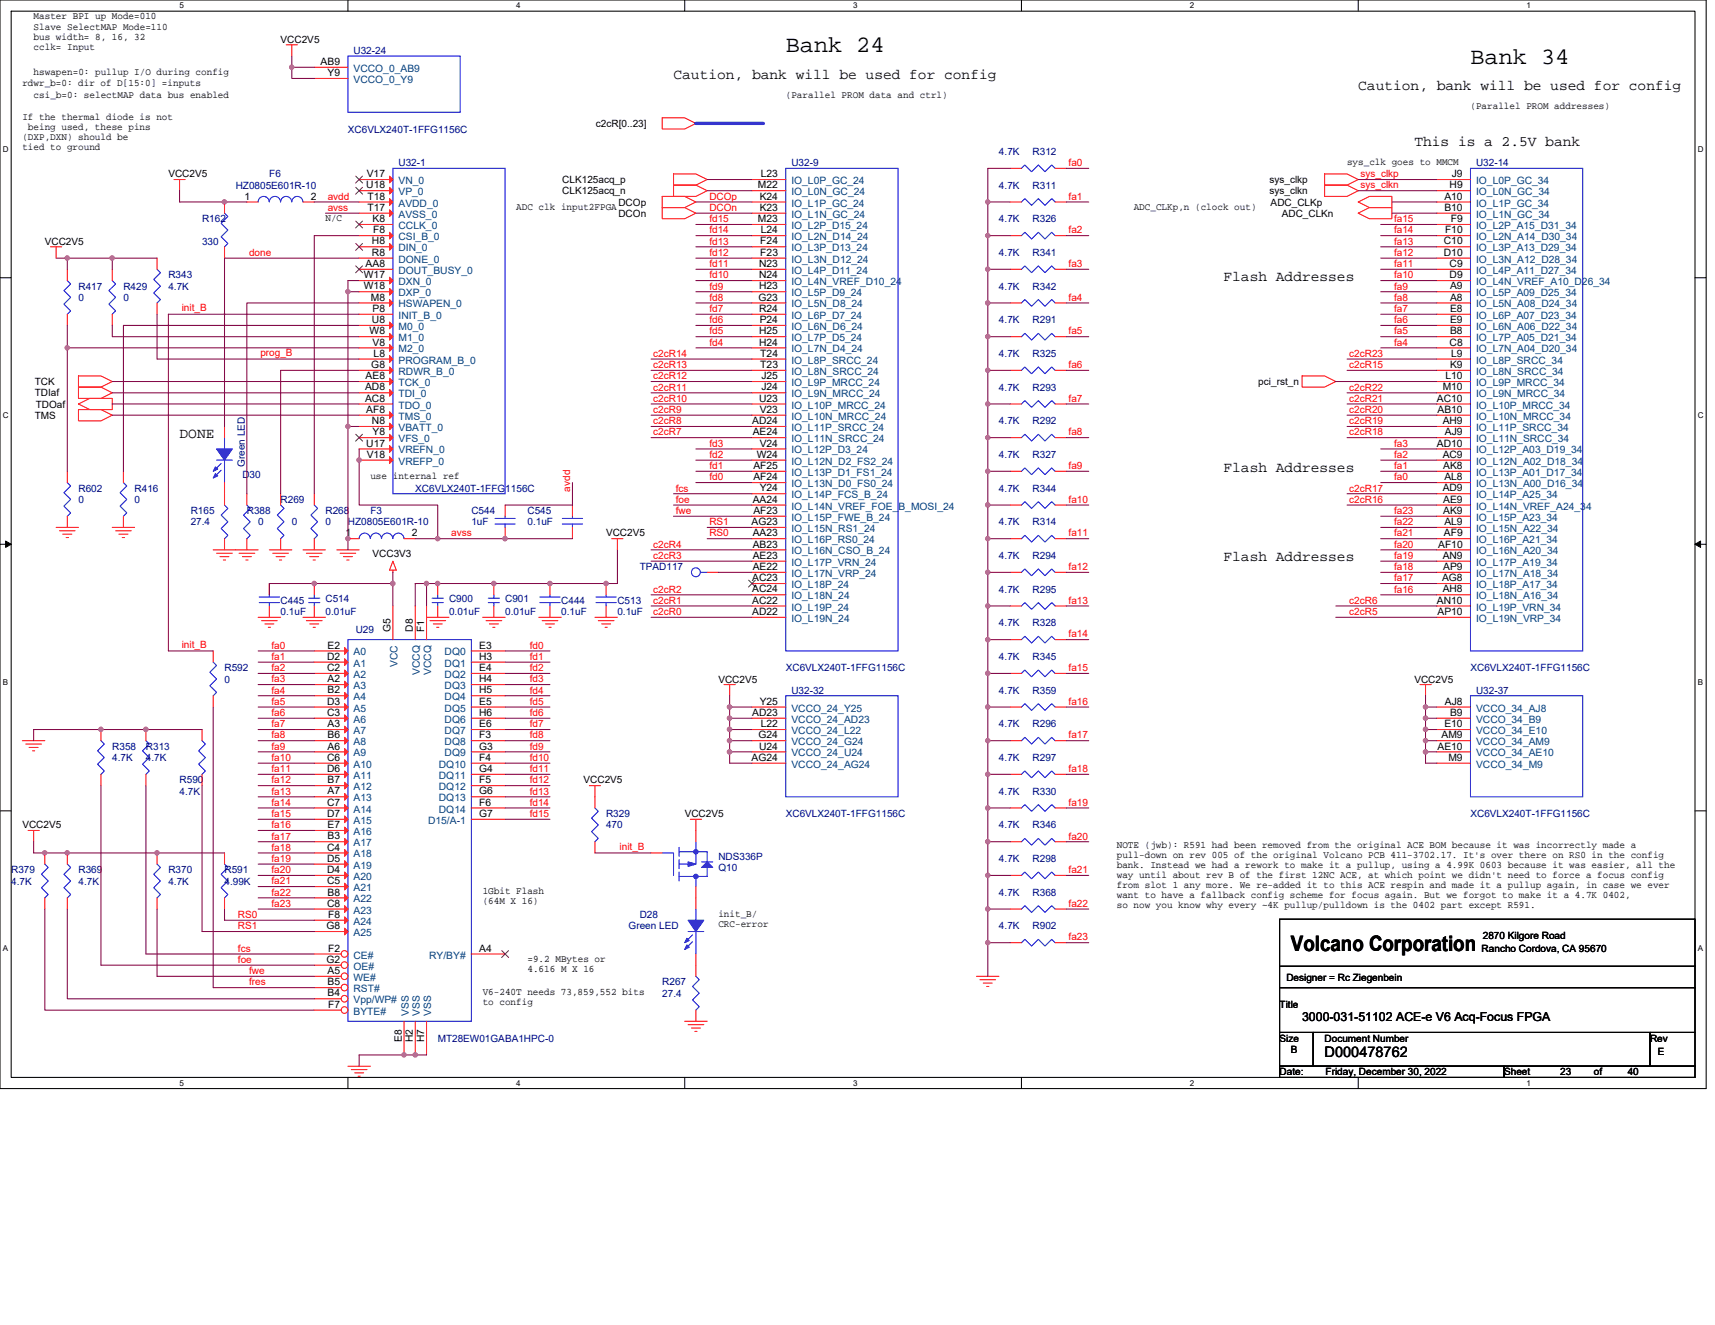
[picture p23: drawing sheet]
<svg xmlns="http://www.w3.org/2000/svg" width="279mm" height="216mm" viewBox="0 0 279 216" stroke-linecap="round" stroke-linejoin="round" font-family="sans-serif">
<defs><g id="words">
<g font-size="3.8">
<text x="128" y="8.5">Bank 24</text>
<text x="239.6" y="10.4">Bank 34</text>
</g>
<text font-size="3.5" x="210.3" y="155">Volcano Corporation</text>
<g font-size="2.4">
<text x="109.7" y="12.8">Caution, bank will be used for config</text>
<text x="221.3" y="14.6">Caution, bank will be used for config</text>
<text x="230.4" y="23.8">This is a 2.5V bank</text>
<text x="199.3" y="45.7">Flash Addresses</text>
<text x="29.3" y="71.4">DONE</text>
<text x="199.3" y="76.8">Flash Addresses</text>
<text x="199.3" y="91.5">Flash Addresses</text>
<text x="215.8" y="172.2">D000478762</text>
</g>
<text font-size="2" x="212.1" y="166.4">3000-031-51102 ACE-e V6 Acq-Focus FPGA</text>
<g font-size="1.7">
<text x="52.2" y="10.6">AB9</text>
<text x="53.4" y="12.4">Y9</text>
<text x="59.8" y="28.9">V17</text>
<text x="124" y="28.9">L23</text>
<text x="236.5" y="28.9">J9</text>
<text x="39.9" y="32.5">1</text>
<text x="50.6" y="32.5">2</text>
<text x="59.7" y="30.7">U18</text>
<text x="59.9" y="32.5">T18</text>
<text x="59.9" y="34.4">T17</text>
<text x="123.5" y="30.7">M22</text>
<text x="123.8" y="32.5">K24</text>
<text x="123.8" y="34.4">K23</text>
<text x="235.3" y="32.5">A10</text>
<text x="235.3" y="34.4">B10</text>
<text x="236.2" y="30.7">H9</text>
<text x="60.6" y="39.8">H8</text>
<text x="60.6" y="41.7">R8</text>
<text x="60.7" y="36.2">K8</text>
<text x="60.8" y="38">F8</text>
<text x="123.5" y="36.2">M23</text>
<text x="123.9" y="39.8">F24</text>
<text x="123.9" y="41.7">F23</text>
<text x="124" y="38">L24</text>
<text x="235.2" y="39.8">C10</text>
<text x="235.2" y="41.7">D10</text>
<text x="235.4" y="38">F10</text>
<text x="236.3" y="36.2">F9</text>
<text x="59.3" y="45.3">W17</text>
<text x="59.3" y="47.2">W18</text>
<text x="59.6" y="43.5">AA8</text>
<text x="123.7" y="43.5">N23</text>
<text x="123.7" y="45.3">N24</text>
<text x="123.7" y="47.2">H23</text>
<text x="236.2" y="43.5">C9</text>
<text x="236.2" y="45.3">D9</text>
<text x="236.2" y="47.2">A9</text>
<text x="60.4" y="49">M8</text>
<text x="60.6" y="52.6">U8</text>
<text x="60.7" y="50.8">P8</text>
<text x="123.6" y="49">G23</text>
<text x="123.7" y="50.8">R24</text>
<text x="123.8" y="52.6">P24</text>
<text x="236.2" y="49">A8</text>
<text x="236.2" y="50.8">E8</text>
<text x="236.2" y="52.6">E9</text>
<text x="60.2" y="54.5">W8</text>
<text x="60.5" y="60">G8</text>
<text x="60.7" y="56.3">V8</text>
<text x="60.9" y="58.1">L8</text>
<text x="123.7" y="54.5">H25</text>
<text x="123.7" y="56.3">H24</text>
<text x="123.9" y="58.1">T24</text>
<text x="123.9" y="60">T23</text>
<text x="236.2" y="56.3">C8</text>
<text x="236.2" y="54.5">B8</text>
<text x="236.2" y="60">K9</text>
<text x="236.4" y="58.1">L9</text>
<text x="59.5" y="63.6">AD8</text>
<text x="59.5" y="65.4">AC8</text>
<text x="59.6" y="61.8">AE8</text>
<text x="123.7" y="65.4">U23</text>
<text x="124" y="61.8">J25</text>
<text x="124" y="63.6">J24</text>
<text x="234.1" y="65.4">AC10</text>
<text x="235" y="63.6">M10</text>
<text x="235.5" y="61.8">L10</text>
<text x="59.7" y="67.3">AF8</text>
<text x="60.6" y="69.1">N8</text>
<text x="60.7" y="70.9">Y8</text>
<text x="122.6" y="69.1">AD24</text>
<text x="122.6" y="70.9">AE24</text>
<text x="123.8" y="67.3">V23</text>
<text x="234.2" y="67.3">AB10</text>
<text x="235" y="69.1">AH9</text>
<text x="235.4" y="70.9">AJ9</text>
<text x="59.7" y="72.8">U17</text>
<text x="59.8" y="74.6">V18</text>
<text x="122.7" y="76.4">AF25</text>
<text x="123.3" y="74.6">W24</text>
<text x="123.8" y="72.8">V24</text>
<text x="234.1" y="72.8">AD10</text>
<text x="235" y="74.6">AC9</text>
<text x="235.1" y="76.4">AK8</text>
<text x="122.6" y="81.9">AA24</text>
<text x="122.7" y="78.3">AF24</text>
<text x="122.7" y="83.7">AF23</text>
<text x="123.8" y="80.1">Y24</text>
<text x="235" y="80.1">AD9</text>
<text x="235.1" y="81.9">AE9</text>
<text x="235.1" y="83.7">AK9</text>
<text x="235.3" y="78.3">AL8</text>
<text x="56.3" y="87.4">1</text>
<text x="67.1" y="87.4">2</text>
<text x="122.4" y="85.6">AG23</text>
<text x="122.6" y="87.4">AA23</text>
<text x="122.6" y="89.2">AB23</text>
<text x="234.3" y="89.2">AF10</text>
<text x="235.2" y="87.4">AF9</text>
<text x="235.3" y="85.6">AL9</text>
<text x="122.6" y="94.7">AC23</text>
<text x="122.6" y="91.1">AE23</text>
<text x="122.6" y="92.9">AE22</text>
<text x="234.9" y="94.7">AG8</text>
<text x="235" y="91.1">AN9</text>
<text x="235.1" y="92.9">AP9</text>
<text x="122.6" y="96.5">AC24</text>
<text x="122.6" y="98.4">AC22</text>
<text x="122.6" y="100.2">AD22</text>
<text x="234.1" y="98.4">AN10</text>
<text x="234.2" y="100.2">AP10</text>
<text x="235" y="96.5">AH8</text>
<text x="53.3" y="107.5">D2</text>
<text x="53.4" y="105.7">E2</text>
<text x="63.6" y="103" transform="rotate(-90 63.6 103)">G5</text>
<text x="67.3" y="103" transform="rotate(-90 67.3 103)">D8</text>
<text x="69.1" y="103" transform="rotate(-90 69.1 103)">F1</text>
<text x="78.1" y="107.5">H3</text>
<text x="78.1" y="105.7">E3</text>
<text x="53.3" y="109.3">C2</text>
<text x="53.4" y="111.2">A2</text>
<text x="53.4" y="113">B2</text>
<text x="78.1" y="109.3">E4</text>
<text x="78.1" y="111.2">H4</text>
<text x="78.1" y="113">H5</text>
<text x="53.3" y="114.8">D3</text>
<text x="53.3" y="116.6">C3</text>
<text x="53.4" y="118.5">A3</text>
<text x="78.1" y="116.6">H6</text>
<text x="78.1" y="118.5">E6</text>
<text x="78.1" y="114.8">E5</text>
<text x="122.6" y="116.6">AD23</text>
<text x="123.8" y="114.8">Y25</text>
<text x="124" y="118.5">L22</text>
<text x="235.3" y="118.5">E10</text>
<text x="235.4" y="114.8">AJ8</text>
<text x="236.2" y="116.6">B9</text>
<text x="53.3" y="124">C6</text>
<text x="53.3" y="125.8">D6</text>
<text x="53.4" y="120.3">B6</text>
<text x="53.4" y="122.1">A6</text>
<text x="78.1" y="120.3">F3</text>
<text x="78.1" y="122.1">G3</text>
<text x="78.1" y="124">F4</text>
<text x="78.1" y="125.8">G4</text>
<text x="122.4" y="124">AG24</text>
<text x="123.6" y="120.3">G24</text>
<text x="123.7" y="122.1">U24</text>
<text x="234.2" y="122.1">AE10</text>
<text x="234.8" y="120.3">AM9</text>
<text x="236" y="124">M9</text>
<text x="53.3" y="131.3">C7</text>
<text x="53.4" y="127.6">B7</text>
<text x="53.4" y="129.5">A7</text>
<text x="78.1" y="127.6">F5</text>
<text x="78.1" y="129.5">G6</text>
<text x="78.1" y="131.3">F6</text>
<text x="53.3" y="133.1">D7</text>
<text x="53.4" y="134.9">E7</text>
<text x="53.4" y="136.8">B3</text>
<text x="78.1" y="133.1">G7</text>
<text x="53.3" y="138.6">C4</text>
<text x="53.3" y="140.4">D5</text>
<text x="53.3" y="142.3">D4</text>
<text x="53.3" y="144.1">C5</text>
<text x="53.3" y="147.7">C8</text>
<text x="53.4" y="145.9">B8</text>
<text x="53.5" y="149.6">F8</text>
<text x="53.2" y="151.4">G8</text>
<text x="53.5" y="155.1">F2</text>
<text x="78.1" y="155.1">A4</text>
<text x="53.2" y="156.9">G2</text>
<text x="53.4" y="158.7">A5</text>
<text x="53.4" y="160.5">B5</text>
<text x="53.4" y="162.4">B4</text>
<text x="53.5" y="164.2">F7</text>
<text x="65.4" y="169.7" transform="rotate(-90 65.4 169.7)">E8</text>
<text x="67.3" y="169.8" transform="rotate(-90 67.3 169.8)">H2</text>
<text x="69.1" y="169.8" transform="rotate(-90 69.1 169.8)">H7</text>
</g>
<g font-size="1.7" fill="#004080">
<text x="57.6" y="11.7">VCCO_0_AB9</text>
<text x="57.6" y="13.5">VCCO_0_Y9</text>
<text x="64.9" y="30">VN_0</text>
<text x="128.9" y="30">IO_L0P_GC_24</text>
<text x="240.5" y="30">IO_L0P_GC_34</text>
<text x="64.9" y="31.8">VP_0</text>
<text x="64.9" y="33.7">AVDD_0</text>
<text x="64.9" y="35.5">AVSS_0</text>
<text x="128.9" y="31.8">IO_L0N_GC_24</text>
<text x="128.9" y="33.7">IO_L1P_GC_24</text>
<text x="128.9" y="35.5">IO_L1N_GC_24</text>
<text x="240.5" y="31.8">IO_L0N_GC_34</text>
<text x="240.5" y="33.7">IO_L1P_GC_34</text>
<text x="240.5" y="35.5">IO_L1N_GC_34</text>
<text x="64.9" y="37.3">CCLK_0</text>
<text x="64.9" y="39.1">CSI_B_0</text>
<text x="64.9" y="41">DIN_0</text>
<text x="128.9" y="37.3">IO_L2P_D15_24</text>
<text x="128.9" y="39.1">IO_L2N_D14_24</text>
<text x="128.9" y="41">IO_L3P_D13_24</text>
<text x="240.5" y="37.3">IO_L2P_A15_D31_34</text>
<text x="240.5" y="39.1">IO_L2N_A14_D30_34</text>
<text x="240.5" y="41">IO_L3P_A13_D29_34</text>
<text x="64.9" y="42.8">DONE_0</text>
<text x="64.9" y="44.6">DOUT_BUSY_0</text>
<text x="64.9" y="46.5">DXN_0</text>
<text x="128.9" y="42.8">IO_L3N_D12_24</text>
<text x="128.9" y="44.6">IO_L4P_D11_24</text>
<text x="128.9" y="46.5">IO_L4N_VREF_D10_24</text>
<text x="240.5" y="42.8">IO_L3N_A12_D28_34</text>
<text x="240.5" y="44.6">IO_L4P_A11_D27_34</text>
<text x="240.5" y="46.5">IO_L4N_VREF_A10_D26_34</text>
<text x="64.9" y="48.3">DXP_0</text>
<text x="64.9" y="50.1">HSWAPEN_0</text>
<text x="64.9" y="51.9">INIT_B_0</text>
<text x="64.9" y="53.8">M0_0</text>
<text x="128.9" y="48.3">IO_L5P_D9_24</text>
<text x="128.9" y="50.1">IO_L5N_D8_24</text>
<text x="128.9" y="51.9">IO_L6P_D7_24</text>
<text x="128.9" y="53.8">IO_L6N_D6_24</text>
<text x="240.5" y="48.3">IO_L5P_A09_D25_34</text>
<text x="240.5" y="50.1">IO_L5N_A08_D24_34</text>
<text x="240.5" y="51.9">IO_L6P_A07_D23_34</text>
<text x="240.5" y="53.8">IO_L6N_A06_D22_34</text>
<text x="64.9" y="55.6">M1_0</text>
<text x="64.9" y="57.4">M2_0</text>
<text x="64.9" y="59.2">PROGRAM_B_0</text>
<text x="128.9" y="55.6">IO_L7P_D5_24</text>
<text x="128.9" y="57.4">IO_L7N_D4_24</text>
<text x="128.9" y="59.2">IO_L8P_SRCC_24</text>
<text x="240.5" y="55.6">IO_L7P_A05_D21_34</text>
<text x="240.5" y="57.4">IO_L7N_A04_D20_34</text>
<text x="240.5" y="59.2">IO_L8P_SRCC_34</text>
<text x="64.9" y="61.1">RDWR_B_0</text>
<text x="64.9" y="62.9">TCK_0</text>
<text x="64.9" y="64.7">TDI_0</text>
<text x="128.9" y="61.1">IO_L8N_SRCC_24</text>
<text x="128.9" y="62.9">IO_L9P_MRCC_24</text>
<text x="128.9" y="64.7">IO_L9N_MRCC_24</text>
<text x="240.5" y="61.1">IO_L8N_SRCC_34</text>
<text x="240.5" y="62.9">IO_L9P_MRCC_34</text>
<text x="240.5" y="64.7">IO_L9N_MRCC_34</text>
<text x="64.9" y="66.6">TDO_0</text>
<text x="64.9" y="68.4">TMS_0</text>
<text x="64.9" y="70.2">VBATT_0</text>
<text x="128.9" y="66.6">IO_L10P_MRCC_24</text>
<text x="128.9" y="68.4">IO_L10N_MRCC_24</text>
<text x="128.9" y="70.2">IO_L11P_SRCC_24</text>
<text x="240.5" y="66.6">IO_L10P_MRCC_34</text>
<text x="240.5" y="68.4">IO_L10N_MRCC_34</text>
<text x="240.5" y="70.2">IO_L11P_SRCC_34</text>
<text x="64.9" y="72.1">VFS_0</text>
<text x="64.9" y="73.9">VREFN_0</text>
<text x="64.9" y="75.7">VREFP_0</text>
<text x="128.9" y="72.1">IO_L11N_SRCC_24</text>
<text x="128.9" y="73.9">IO_L12P_D3_24</text>
<text x="128.9" y="75.7">IO_L12N_D2_FS2_24</text>
<text x="128.9" y="77.5">IO_L13P_D1_FS1_24</text>
<text x="240.5" y="72.1">IO_L11N_SRCC_34</text>
<text x="240.5" y="73.9">IO_L12P_A03_D19_34</text>
<text x="240.5" y="75.7">IO_L12N_A02_D18_34</text>
<text x="240.5" y="77.5">IO_L13P_A01_D17_34</text>
<text x="128.9" y="79.4">IO_L13N_D0_FS0_24</text>
<text x="128.9" y="81.2">IO_L14P_FCS_B_24</text>
<text x="128.9" y="83">IO_L14N_VREF_FOE_B_MOSI_24</text>
<text x="240.5" y="79.4">IO_L13N_A00_D16_34</text>
<text x="240.5" y="81.2">IO_L14P_A25_34</text>
<text x="240.5" y="83">IO_L14N_VREF_A24_34</text>
<text x="128.9" y="84.9">IO_L15P_FWE_B_24</text>
<text x="128.9" y="86.7">IO_L15N_RS1_24</text>
<text x="128.9" y="88.5">IO_L16P_RS0_24</text>
<text x="240.5" y="84.9">IO_L15P_A23_34</text>
<text x="240.5" y="86.7">IO_L15N_A22_34</text>
<text x="240.5" y="88.5">IO_L16P_A21_34</text>
<text x="128.9" y="90.3">IO_L16N_CSO_B_24</text>
<text x="128.9" y="92.2">IO_L17P_VRN_24</text>
<text x="128.9" y="94">IO_L17N_VRP_24</text>
<text x="128.9" y="95.8">IO_L18P_24</text>
<text x="240.5" y="90.3">IO_L16N_A20_34</text>
<text x="240.5" y="92.2">IO_L17P_A19_34</text>
<text x="240.5" y="94">IO_L17N_A18_34</text>
<text x="240.5" y="95.8">IO_L18P_A17_34</text>
<text x="128.9" y="97.7">IO_L18N_24</text>
<text x="128.9" y="99.5">IO_L19P_24</text>
<text x="128.9" y="101.3">IO_L19N_24</text>
<text x="240.5" y="97.7">IO_L18N_A16_34</text>
<text x="240.5" y="99.5">IO_L19P_VRN_34</text>
<text x="240.5" y="101.3">IO_L19N_VRP_34</text>
<text x="57.6" y="106.8">A0</text>
<text x="72.4" y="106.8">DQ0</text>
<text x="57.6" y="108.6">A1</text>
<text x="57.6" y="110.5">A2</text>
<text x="57.6" y="112.3">A3</text>
<text x="64.8" y="108.7" transform="rotate(-90 64.8 108.7)">VCC</text>
<text x="68.4" y="110" transform="rotate(-90 68.4 110)">VCCQ</text>
<text x="70.3" y="110" transform="rotate(-90 70.3 110)">VCCQ</text>
<text x="72.4" y="108.6">DQ1</text>
<text x="72.4" y="110.5">DQ2</text>
<text x="72.4" y="112.3">DQ3</text>
<text x="57.6" y="114.1">A4</text>
<text x="57.6" y="116">A5</text>
<text x="57.6" y="117.8">A6</text>
<text x="57.6" y="119.6">A7</text>
<text x="72.4" y="114.1">DQ4</text>
<text x="72.4" y="117.8">DQ6</text>
<text x="72.4" y="119.6">DQ7</text>
<text x="72.4" y="116">DQ5</text>
<text x="128.9" y="116">VCCO_24_Y25</text>
<text x="128.9" y="117.8">VCCO_24_AD23</text>
<text x="128.9" y="119.6">VCCO_24_L22</text>
<text x="240.5" y="116">VCCO_34_AJ8</text>
<text x="240.5" y="117.8">VCCO_34_B9</text>
<text x="240.5" y="119.6">VCCO_34_E10</text>
<text x="57.6" y="121.4">A8</text>
<text x="57.6" y="123.3">A9</text>
<text x="57.6" y="125.1">A10</text>
<text x="71.5" y="125.1">DQ10</text>
<text x="72.4" y="121.4">DQ8</text>
<text x="72.4" y="123.3">DQ9</text>
<text x="128.9" y="121.4">VCCO_24_G24</text>
<text x="128.9" y="123.3">VCCO_24_U24</text>
<text x="128.9" y="125.1">VCCO_24_AG24</text>
<text x="240.5" y="121.4">VCCO_34_AM9</text>
<text x="240.5" y="123.3">VCCO_34_AE10</text>
<text x="240.5" y="125.1">VCCO_34_M9</text>
<text x="57.6" y="126.9">A11</text>
<text x="57.6" y="128.8">A12</text>
<text x="57.6" y="130.6">A13</text>
<text x="71.5" y="126.9">DQ11</text>
<text x="71.5" y="128.8">DQ12</text>
<text x="71.5" y="130.6">DQ13</text>
<text x="57.6" y="132.4">A14</text>
<text x="57.6" y="134.2">A15</text>
<text x="57.6" y="136.1">A16</text>
<text x="57.6" y="137.9">A17</text>
<text x="69.7" y="134.2">D15/A-1</text>
<text x="71.5" y="132.4">DQ14</text>
<text x="57.6" y="139.7">A18</text>
<text x="57.6" y="141.5">A19</text>
<text x="57.6" y="143.4">A20</text>
<text x="57.6" y="145.2">A21</text>
<text x="57.6" y="147">A22</text>
<text x="57.6" y="148.9">A23</text>
<text x="57.6" y="150.7">A24</text>
<text x="57.6" y="152.5">A25</text>
<text x="57.6" y="156.2">CE#</text>
<text x="57.6" y="158">OE#</text>
<text x="57.6" y="159.8">WE#</text>
<text x="57.6" y="161.7">RST#</text>
<text x="69.9" y="156.2">RY/BY#</text>
<text x="57.6" y="163.5">Vpp/WP#</text>
<text x="57.6" y="165.3">BYTE#</text>
<text x="66.6" y="165.5" transform="rotate(-90 66.6 165.5)">VSS</text>
<text x="68.4" y="165.5" transform="rotate(-90 68.4 165.5)">VSS</text>
<text x="70.3" y="165.5" transform="rotate(-90 70.3 165.5)">VSS</text>
</g>
<g font-size="1.6">
<text x="5.5" y="3.1">Master BPI up Mode=010</text>
<text x="5.5" y="4.9">Slave SelectMAP Mode=110</text>
<text x="5.5" y="6.5">bus width= 8, 16, 32</text>
<text x="5.5" y="8.2">cclk= Input</text>
<text x="45.7" y="7">VCC2V5</text>
<text x="3.6" y="14.1">rdwr_b=0: dir of D[15:0] =inputs</text>
<text x="5.5" y="12.2">hswapen=0: pullup I/O during config</text>
<text x="5.5" y="15.9">csi_b=0: selectMAP data bus enabled</text>
<text x="128" y="15.9">(Parallel PROM data and ctrl)</text>
<text x="239.6" y="17.7">(Parallel PROM addresses)</text>
<text x="3.6" y="19.6">If the thermal diode is not</text>
<text x="3.6" y="22.8">(DXP,DXN) should be</text>
<text x="4.6" y="21.2">being used, these pins</text>
<text x="97.1" y="20.7">c2cR[0..23]</text>
<text x="3.6" y="24.4">tied to ground</text>
<text x="27.4" y="28.9">VCC2V5</text>
<text x="91.6" y="29.8">CLK125acq_p</text>
<text x="206.8" y="29.8">sys_clkp</text>
<text x="219.5" y="26.9">sys_clk goes to MMCM</text>
<text x="84.1" y="34.2">ADC clk input2FPGA</text>
<text x="91.6" y="31.6">CLK125acq_n</text>
<text x="100.8" y="33.5">DCOp</text>
<text x="100.8" y="35.3">DCOn</text>
<text x="184.7" y="34.2">ADC_CLKp,n (clock out)</text>
<text x="206.8" y="31.6">sys_clkn</text>
<text x="207" y="33.5">ADC_CLKp</text>
<text x="208.8" y="35.3">ADC_CLKn</text>
<text x="7.3" y="39.9">VCC2V5</text>
<text x="53" y="36">N/C</text>
<text x="5.7" y="62.7">TCK</text>
<text x="5.7" y="64.6">TDIaf</text>
<text x="205" y="62.7">pci_rst_n</text>
<text x="5.7" y="68.2">TMS</text>
<text x="5.8" y="66.4">TDOaf</text>
<text x="60.3" y="78.1">use internal ref</text>
<text x="98.7" y="87.4">VCC2V5</text>
<text x="60.7" y="90.7">VCC3V3</text>
<text x="117" y="111.2">VCC2V5</text>
<text x="230.4" y="111.2">VCC2V5</text>
<text x="95.1" y="127.7">VCC2V5</text>
<text x="3.6" y="135">VCC2V5</text>
<text x="111.5" y="133.1">VCC2V5</text>
<text x="181.9" y="138.2">NOTE (jwb): R591 had been removed from the original ACE BOM because it was incorrectly made a</text>
<text x="181.9" y="139.9">pull-down on rev 005 of the original Volcano PCB 411-3702.17. It's over there on RS0 in the config</text>
<text x="181.9" y="141.5">bank. Instead we had a rework to make it a pullup, using a 4.99K 0603 because it was easier, all the</text>
<text x="181.9" y="143.1">way until about rev B of the first 12NC ACE, at which point we didn't need to force a focus config</text>
<text x="78.6" y="145.7">1Gbit Flash</text>
<text x="78.6" y="147.4">(64M X 16)</text>
<text x="117" y="149.4">init_B/</text>
<text x="181.9" y="144.8">from slot 1 any more. We re-added it to this ACE respin and made it a pullup again, in case we ever</text>
<text x="181.9" y="146.4">want to have a fallback config scheme for focus again. But we forgot to make it a 4.7K 0402,</text>
<text x="181.9" y="148">so now you know why every ~4K pullup/pulldown is the 0402 part except R591.</text>
<text x="117" y="151">CRC-error</text>
<text x="241.4" y="155.1">Rancho Cordova, CA 95670</text>
<text x="241.6" y="153.1">2870 Kilgore Road</text>
<text x="85.9" y="156.7">=9.2 MBytes or</text>
<text x="85.9" y="158.3">4.616 M X 16</text>
<text x="209.6" y="159.9">Designer = Rc Ziegenbein</text>
<text x="78.6" y="162.2">V6-240T needs 73,859,552 bits</text>
<text x="78.6" y="163.8">to config</text>
<text x="208.5" y="164.2">Title</text>
<text x="208.5" y="169.7">Size</text>
<text x="210.3" y="171.6">B</text>
<text x="215.8" y="169.7">Document Number</text>
<text x="268.8" y="169.7">Rev</text>
<text x="270.1" y="171.9">E</text>
<text x="208.5" y="175.2">Date:</text>
<text x="216" y="175.2">Friday, December 30, 2022</text>
<text x="245" y="175.2">Sheet</text>
<text x="254.2" y="175.2">23</text>
<text x="259.7" y="175.2">of</text>
<text x="265.2" y="175.2">40</text>
</g>
<g font-size="1.6" fill="#000080">
<text x="57.6" y="8.8">U32-24</text>
<text x="56.7" y="21.6">XC6VLX240T-1FFG1156C</text>
<text x="43.9" y="28.9">F6</text>
<text x="64.9" y="27.1">U32-1</text>
<text x="128.9" y="27.1">U32-9</text>
<text x="162.8" y="25.3">4.7K</text>
<text x="168.2" y="25.3">R312</text>
<text x="240.5" y="27.1">U32-14</text>
<text x="38.4" y="30.7">HZ0805E601R-10</text>
<text x="162.8" y="30.7">4.7K</text>
<text x="168.2" y="30.7">R311</text>
<text x="32.9" y="36.2">R162</text>
<text x="32.9" y="39.9">330</text>
<text x="162.8" y="36.2">4.7K</text>
<text x="162.8" y="41.7">4.7K</text>
<text x="168.2" y="36.2">R326</text>
<text x="168.2" y="41.7">R341</text>
<text x="12.8" y="47.2">R417</text>
<text x="20.1" y="47.2">R429</text>
<text x="27.4" y="45.4">R343</text>
<text x="27.4" y="47.2">4.7K</text>
<text x="162.8" y="47.2">4.7K</text>
<text x="168.2" y="47.2">R342</text>
<text x="12.8" y="49">0</text>
<text x="20.1" y="49">0</text>
<text x="162.8" y="52.7">4.7K</text>
<text x="168.2" y="52.7">R291</text>
<text x="162.8" y="58.2">4.7K</text>
<text x="168.2" y="58.2">R325</text>
<text x="162.8" y="63.6">4.7K</text>
<text x="168.2" y="63.6">R293</text>
<text x="162.8" y="69.1">4.7K</text>
<text x="168.2" y="69.1">R292</text>
<text x="39.5" y="77.9">D30</text>
<text x="39.9" y="76.1" transform="rotate(-90 39.9 76.1)">Green LED</text>
<text x="162.8" y="74.6">4.7K</text>
<text x="168.2" y="74.6">R327</text>
<text x="12.8" y="80.1">R602</text>
<text x="12.8" y="81.9">0</text>
<text x="21.9" y="80.1">R416</text>
<text x="21.9" y="81.9">0</text>
<text x="31.1" y="83.8">R165</text>
<text x="40.2" y="83.8">R388</text>
<text x="45.7" y="81.9">R269</text>
<text x="53" y="83.8">R268</text>
<text x="60.3" y="83.8">F3</text>
<text x="67.6" y="80.1">XC6VLX240T-1FFG1156C</text>
<text x="76.8" y="83.8">C544</text>
<text x="85.9" y="83.8">C545</text>
<text x="162.8" y="80.1">4.7K</text>
<text x="168.2" y="80.1">R344</text>
<text x="31.1" y="85.6">27.4</text>
<text x="42.1" y="85.6">0</text>
<text x="47.5" y="85.6">0</text>
<text x="53" y="85.6">0</text>
<text x="56.7" y="85.6">HZ0805E601R-10</text>
<text x="76.8" y="85.6">1uF</text>
<text x="85.9" y="85.6">0.1uF</text>
<text x="162.8" y="85.6">4.7K</text>
<text x="168.2" y="85.6">R314</text>
<text x="104.2" y="92.9">TPAD117</text>
<text x="162.8" y="91.1">4.7K</text>
<text x="168.2" y="91.1">R294</text>
<text x="45.7" y="98.4">C445</text>
<text x="45.7" y="100.2">0.1uF</text>
<text x="53" y="98">C514</text>
<text x="53" y="100.2">0.01uF</text>
<text x="73.2" y="98">C900</text>
<text x="73.2" y="100.2">0.01uF</text>
<text x="82.3" y="98">C901</text>
<text x="82.3" y="100.2">0.01uF</text>
<text x="91.4" y="98.4">C444</text>
<text x="91.4" y="100.2">0.1uF</text>
<text x="100.6" y="98.4">C513</text>
<text x="100.6" y="100.2">0.1uF</text>
<text x="162.8" y="96.6">4.7K</text>
<text x="168.2" y="96.6">R295</text>
<text x="58" y="103.1">U29</text>
<text x="162.8" y="107.5">4.7K</text>
<text x="162.8" y="102.1">4.7K</text>
<text x="168.2" y="107.5">R345</text>
<text x="168.2" y="102.1">R328</text>
<text x="36.6" y="109.4">R592</text>
<text x="36.6" y="111.2">0</text>
<text x="128" y="109.4">XC6VLX240T-1FFG1156C</text>
<text x="128.9" y="113">U32-32</text>
<text x="162.8" y="113">4.7K</text>
<text x="168.2" y="113">R359</text>
<text x="239.6" y="109.4">XC6VLX240T-1FFG1156C</text>
<text x="240.5" y="113">U32-37</text>
<text x="162.8" y="118.5">4.7K</text>
<text x="168.2" y="118.5">R296</text>
<text x="18.3" y="122.2">R358</text>
<text x="18.3" y="124">4.7K</text>
<text x="23.8" y="122.2">R313</text>
<text x="23.8" y="124">4.7K</text>
<text x="162.8" y="124">4.7K</text>
<text x="168.2" y="124">R297</text>
<text x="29.3" y="127.7">R590</text>
<text x="29.3" y="129.5">4.7K</text>
<text x="162.8" y="129.5">4.7K</text>
<text x="168.2" y="129.5">R330</text>
<text x="98.7" y="133.1">R329</text>
<text x="98.7" y="135">470</text>
<text x="128" y="133.1">XC6VLX240T-1FFG1156C</text>
<text x="162.8" y="135">4.7K</text>
<text x="168.2" y="135">R346</text>
<text x="239.6" y="133.1">XC6VLX240T-1FFG1156C</text>
<text x="1.8" y="142.3">R379</text>
<text x="12.8" y="142.3">R369</text>
<text x="27.4" y="142.3">R370</text>
<text x="36.6" y="142.3">R591</text>
<text x="117" y="141.9">Q10</text>
<text x="117" y="140.1">NDS336P</text>
<text x="162.8" y="140.5">4.7K</text>
<text x="168.2" y="140.5">R298</text>
<text x="1.8" y="144.1">4.7K</text>
<text x="12.8" y="144.1">4.7K</text>
<text x="27.4" y="144.1">4.7K</text>
<text x="36.6" y="144.1">4.99K</text>
<text x="104.2" y="149.6">D28</text>
<text x="162.8" y="145.9">4.7K</text>
<text x="168.2" y="145.9">R368</text>
<text x="102.4" y="151.4">Green LED</text>
<text x="162.8" y="151.4">4.7K</text>
<text x="168.2" y="151.4">R902</text>
<text x="107.9" y="160.6">R267</text>
<text x="107.9" y="162.4">27.4</text>
<text x="71.3" y="169.7">MT28EW01GABA1HPC-0</text>
</g>
<g font-size="1.6" fill="#f00">
<text x="174.1" y="27.1">fa0</text>
<text x="221.6" y="28.8">sys_clkp</text>
<text x="53.4" y="34.4">avss</text>
<text x="53.4" y="32.6">avdd</text>
<text x="115.6" y="32.6">DCOp</text>
<text x="115.6" y="34.4">DCOn</text>
<text x="174.1" y="32.6">fa1</text>
<text x="221.6" y="30.6">sys_clkn</text>
<text x="40.6" y="41.7">done</text>
<text x="115.6" y="36.2">fd15</text>
<text x="115.6" y="38">fd14</text>
<text x="115.6" y="39.9">fd13</text>
<text x="115.6" y="41.7">fd12</text>
<text x="174.1" y="38">fa2</text>
<text x="227.1" y="36.2">fa15</text>
<text x="227.1" y="38">fa14</text>
<text x="227.1" y="39.9">fa13</text>
<text x="227.1" y="41.7">fa12</text>
<text x="115.6" y="43.5">fd11</text>
<text x="115.6" y="45.4">fd10</text>
<text x="115.6" y="47.2">fd9</text>
<text x="174.1" y="43.5">fa3</text>
<text x="227.1" y="47.2">fa9</text>
<text x="227.1" y="43.5">fa11</text>
<text x="227.1" y="45.4">fa10</text>
<text x="29.6" y="50.7">init_B</text>
<text x="115.6" y="49">fd8</text>
<text x="115.6" y="50.8">fd7</text>
<text x="115.6" y="52.7">fd6</text>
<text x="174.1" y="49">fa4</text>
<text x="227.1" y="49">fa8</text>
<text x="227.1" y="50.8">fa7</text>
<text x="227.1" y="52.7">fa6</text>
<text x="42.4" y="58">prog_B</text>
<text x="106.4" y="58.1">c2cR14</text>
<text x="106.4" y="60">c2cR13</text>
<text x="115.6" y="54.5">fd5</text>
<text x="115.6" y="56.3">fd4</text>
<text x="174.1" y="54.5">fa5</text>
<text x="174.1" y="60">fa6</text>
<text x="219.8" y="58.1">c2cR23</text>
<text x="219.8" y="60">c2cR15</text>
<text x="227.1" y="54.5">fa5</text>
<text x="227.1" y="56.3">fa4</text>
<text x="106.4" y="61.8">c2cR12</text>
<text x="106.4" y="63.6">c2cR11</text>
<text x="106.4" y="65.5">c2cR10</text>
<text x="174.1" y="65.5">fa7</text>
<text x="219.8" y="63.6">c2cR22</text>
<text x="219.8" y="65.5">c2cR21</text>
<text x="106.4" y="67.3">c2cR9</text>
<text x="106.4" y="69.1">c2cR8</text>
<text x="106.4" y="71">c2cR7</text>
<text x="174.1" y="71">fa8</text>
<text x="219.8" y="67.3">c2cR20</text>
<text x="219.8" y="69.1">c2cR19</text>
<text x="219.8" y="71">c2cR18</text>
<text x="115.6" y="74.6">fd2</text>
<text x="115.6" y="72.8">fd3</text>
<text x="115.6" y="76.4">fd1</text>
<text x="174.1" y="76.4">fa9</text>
<text x="227.1" y="72.8">fa3</text>
<text x="227.1" y="74.6">fa2</text>
<text x="227.1" y="76.4">fa1</text>
<text x="92.9" y="80.1" transform="rotate(-90 92.9 80.1)">avdd</text>
<text x="110.1" y="81.9">foe</text>
<text x="110.1" y="83.8">fwe</text>
<text x="110.1" y="80.1">fcs</text>
<text x="115.6" y="78.3">fd0</text>
<text x="174.1" y="81.9">fa10</text>
<text x="219.8" y="80.1">c2cR17</text>
<text x="219.8" y="81.9">c2cR16</text>
<text x="227.1" y="78.3">fa0</text>
<text x="227.1" y="83.8">fa23</text>
<text x="73.5" y="87.4">avss</text>
<text x="106.4" y="89.2">c2cR4</text>
<text x="115.6" y="87.4">RS0</text>
<text x="115.6" y="85.6">RS1</text>
<text x="174.1" y="87.4">fa11</text>
<text x="227.1" y="85.6">fa22</text>
<text x="227.1" y="87.4">fa21</text>
<text x="227.1" y="89.2">fa20</text>
<text x="106.4" y="91.1">c2cR3</text>
<text x="174.1" y="92.9">fa12</text>
<text x="227.1" y="91.1">fa19</text>
<text x="227.1" y="92.9">fa18</text>
<text x="227.1" y="94.7">fa17</text>
<text x="106.4" y="96.6">c2cR2</text>
<text x="106.4" y="98.4">c2cR1</text>
<text x="106.4" y="100.2">c2cR0</text>
<text x="174.1" y="98.4">fa13</text>
<text x="219.8" y="98.4">c2cR6</text>
<text x="219.8" y="100.2">c2cR5</text>
<text x="227.1" y="96.6">fa16</text>
<text x="29.6" y="105.6">init_B</text>
<text x="44.2" y="105.7">fa0</text>
<text x="44.2" y="107.5">fa1</text>
<text x="86.3" y="105.7">fd0</text>
<text x="86.3" y="107.5">fd1</text>
<text x="174.1" y="103.9">fa14</text>
<text x="44.2" y="109.4">fa2</text>
<text x="44.2" y="111.2">fa3</text>
<text x="44.2" y="113">fa4</text>
<text x="86.3" y="109.4">fd2</text>
<text x="86.3" y="111.2">fd3</text>
<text x="86.3" y="113">fd4</text>
<text x="174.1" y="109.4">fa15</text>
<text x="44.2" y="114.9">fa5</text>
<text x="44.2" y="116.7">fa6</text>
<text x="44.2" y="118.5">fa7</text>
<text x="86.3" y="114.9">fd5</text>
<text x="86.3" y="116.7">fd6</text>
<text x="86.3" y="118.5">fd7</text>
<text x="174.1" y="114.9">fa16</text>
<text x="44.2" y="120.3">fa8</text>
<text x="44.2" y="122.2">fa9</text>
<text x="44.2" y="124">fa10</text>
<text x="44.2" y="125.8">fa11</text>
<text x="86.3" y="120.3">fd8</text>
<text x="86.3" y="122.2">fd9</text>
<text x="86.3" y="124">fd10</text>
<text x="86.3" y="125.8">fd11</text>
<text x="174.1" y="120.3">fa17</text>
<text x="174.1" y="125.8">fa18</text>
<text x="44.2" y="127.7">fa12</text>
<text x="44.2" y="129.5">fa13</text>
<text x="44.2" y="131.3">fa14</text>
<text x="86.3" y="127.7">fd12</text>
<text x="86.3" y="129.5">fd13</text>
<text x="86.3" y="131.3">fd14</text>
<text x="174.1" y="131.3">fa19</text>
<text x="44.2" y="133.1">fa15</text>
<text x="44.2" y="135">fa16</text>
<text x="44.2" y="136.8">fa17</text>
<text x="86.3" y="133.1">fd15</text>
<text x="174.1" y="136.8">fa20</text>
<text x="44.2" y="138.6">fa18</text>
<text x="44.2" y="140.4">fa19</text>
<text x="44.2" y="142.3">fa20</text>
<text x="100.9" y="138.5">init_B</text>
<text x="174.1" y="142.3">fa21</text>
<text x="38.8" y="149.6">RS0</text>
<text x="44.2" y="144.1">fa21</text>
<text x="44.2" y="145.9">fa22</text>
<text x="44.2" y="147.8">fa23</text>
<text x="174.1" y="147.8">fa22</text>
<text x="38.8" y="155.1">fcs</text>
<text x="38.8" y="151.4">RS1</text>
<text x="174.1" y="153.2">fa23</text>
<text x="38.8" y="156.9">foe</text>
<text x="40.6" y="158.7">fwe</text>
<text x="40.6" y="160.6">fres</text>
</g>
<g font-size="1.3">
<text x="29.3" y="1.4">5</text>
<text x="84.1" y="1.4">4</text>
<text x="139" y="1.4">3</text>
<text x="193.8" y="1.4">2</text>
<text x="248.7" y="1.4">1</text>
<text x=".5" y="24.7">D</text>
<text x="276.6" y="24.7">D</text>
<text x=".5" y="68.2">C</text>
<text x="276.6" y="68.2">C</text>
<text x=".5" y="111.6">B</text>
<text x="276.6" y="111.6">B</text>
<text x=".5" y="155">A</text>
<text x="276.6" y="155">A</text>
<text x="29.3" y="176.9">5</text>
<text x="84.1" y="176.9">4</text>
<text x="139" y="176.9">3</text>
<text x="193.8" y="176.9">2</text>
<text x="248.7" y="176.9">1</text>
</g>
</g></defs>
<path d="M0 0h278v177.4h-278zM1.8 1.8h274.3v173.8h-274.3z" fill="none" stroke="#000" stroke-width=".17"/>
<g fill="#fff">
<path d="M29.3 .2h.7v1.5h-.7z"/>
<path d="M29.3 175.7h.7v1.5h-.7z"/>
</g>
<path d="M56.7 0v1.8M56.7 175.6v1.8" fill="none" stroke="#000" stroke-width=".17"/>
<g fill="#fff">
<path d="M84.1 .2h.7v1.5h-.7z"/>
<path d="M84.1 175.7h.7v1.5h-.7z"/>
</g>
<path d="M111.5 0v1.8M111.5 175.6v1.8" fill="none" stroke="#000" stroke-width=".17"/>
<g fill="#fff">
<path d="M139 .2h.7v1.5h-.7z"/>
<path d="M139 175.7h.7v1.5h-.7z"/>
</g>
<path d="M166.4 0v1.8M166.4 175.6v1.8" fill="none" stroke="#000" stroke-width=".17"/>
<g fill="#fff">
<path d="M193.8 .2h.8v1.5h-.8z"/>
<path d="M193.8 175.7h.8v1.5h-.8z"/>
</g>
<path d="M221.3 0v1.8M221.3 175.6v1.8" fill="none" stroke="#000" stroke-width=".17"/>
<g fill="#fff">
<path d="M248.7 .2h.7v1.5h-.7z"/>
<path d="M248.7 175.7h.7v1.5h-.7z"/>
<path d="M.5 23.5h.9v1.5h-.9z"/>
<path d="M276.6 23.5h1v1.5h-1z"/>
<path d="M.5 67h.9v1.4h-.9z"/>
<path d="M276.6 67h1v1.4h-1z"/>
</g>
<path d="M0 45.3h1.8M276.1 45.3h1.9" fill="none" stroke="#000" stroke-width=".17"/>
<g fill="#fff">
<path d="M.5 110.4h.8v1.5h-.8z"/>
<path d="M276.6 110.4h.9v1.5h-.9z"/>
</g>
<path d="M0 88.7h1.8M276.1 88.7h1.9" fill="none" stroke="#000" stroke-width=".17"/>
<path d="M.9 88.2l.9 .5-.9 .5zM276.1 88.7l1-.5v1z" fill="#000" stroke="#000" stroke-width=".16"/>
<g fill="#fff">
<path d="M.5 153.8h.8v1.5h-.8z"/>
<path d="M276.6 153.8h.9v1.5h-.9z"/>
</g>
<path d="M0 132.1h1.8M276.1 132.1h1.9M208.5 149.8h67.6v7.7h-67.6zM208.5 157.5h67.6v3.4h-67.6zM208.5 160.9h67.6v7.3h-67.6zM208.5 168.2h5.5v5.5h-5.5zM208.5 173.7h36.5v1.9h-36.5zM214 168.2h54.8v5.5h-54.8zM245 173.7h31.1v1.9h-31.1zM268.8 168.2h7.3v5.5h-7.3z" fill="none" stroke="#000" stroke-width=".17"/>
<g fill="none" stroke="#f00" stroke-width=".17">
<path d="M46.6 7.3h1.9M47.5 7.3v1.8M107.9 19.2h3.6l1.9 .9-1.9 .9h-3.6zM28.3 29.3h1.9M29.3 29.3v1.8M36.6 32.9v1.8M107.9 32h3.6l1.9 .9-1.9 .9h-3.6zM107.9 33.8h3.6l1.9 .9-1.9 .9h-3.6zM109.7 28.3h3.7l1.8 1-1.8 .9h-3.7zM109.7 30.2h3.7l1.8 .9-1.8 .9h-3.7zM122.5 29.3h5.5M122.5 31.1h5.5"/>
<path d="M122.5 32.9h5.5M122.5 34.7h5.5M122.5 36.6h5.5M122.5 38.4h5.5M215.8 28.3h3.7l1.8 1-1.8 .9h-3.7zM215.8 30.2h3.7l1.8 .9-1.8 .9h-3.7zM221.3 32.9l1.8-.9h3.7v1.8h-3.7zM221.3 34.7l1.8-.9h3.7v1.8h-3.7zM8.2 40.2h1.9M9.1 40.2v1.9M18.3 43.9v1.8M18.3 51.2v1.8"/>
<path d="M25.6 42.1v1.8M25.6 49.4v1.8M36.6 40.2v1.9M122.5 40.2h5.5M122.5 42.1h5.5M122.5 43.9h5.5M122.5 45.7h5.5M122.5 47.5h5.5M122.5 49.4h5.5M122.5 51.2h5.5M122.5 53h5.5M122.5 54.9h5.5"/>
<path d="M122.5 56.7h5.5M122.5 58.5h5.5M164.6 54.9h1.8M171.9 54.9h1.8M11 76.8v1.8M12.8 65.8l1.8-.9h3.7v1.8h-3.7zM12.8 61.3h3.6l1.9 .9-1.9 .9h-3.6zM12.8 63.1h3.6l1.9 .9-1.9 .9h-3.6zM12.8 66.7h3.6l1.9 .9-1.9 1h-3.6zM20.1 76.8v1.8M36.6 78.6v3.7M36.6 69.5v1.8"/>
<path d="M122.5 60.3h5.5M122.5 62.2h5.5M122.5 64h5.5M122.5 65.8h5.5M122.5 67.6h5.5M122.5 69.5h5.5M122.5 71.3h5.5M122.5 73.2h5.5M122.5 75h5.5M122.5 76.8h5.5M122.5 78.6h5.5M164.6 76.8h1.8"/>
<path d="M171.9 76.8h1.8M212.1 61.3h3.7l1.8 .9-1.8 .9h-3.7zM9.1 85.9h3.7M9.7 86.5h2.5M10.2 87h1.5M10.8 87.6h.4M11 84.1v1.8M18.3 85.9h3.6M18.8 86.5h2.6M19.4 87h1.4M19.9 87.6h.4M20.1 84.1v1.8"/>
<path d="M34.7 89.6h7.4M35.3 90.1h2.5M35.8 90.7h1.5M36.4 91.2h.3M36.6 87.8v1.8M38.9 90.1h2.6M39.5 90.7h1.5M40 91.2h.4M43.9 89.6h3.6M44.4 90.1h2.6M45 90.7h1.4M45.5 91.2h.4"/>
<path d="M45.7 80.5v1.8M45.7 87.8v1.8M49.4 89.6h3.6M49.9 90.1h2.6M50.5 90.7h1.4M51 91.2h.4M51.2 95.1v1.8M51.2 98.7v1.9M54.9 89.6h3.6M55.4 90.1h2.6M55.9 90.7h1.5M56.5 91.2h.4"/>
<path d="M56.7 87.8h1.8M64 91.4l.6 1.5h-1.1zM64 92.9v.4M65.8 87.8h1.8M71.3 95.1v1.8M71.3 98.7v1.9M82.3 82.3v1.8M82.3 85.9v1.9M93.3 82.3v1.8M93.3 85.9v1.9M98.7 95.1v1.8M98.7 98.7v1.9"/>
<path d="M99.7 87.8h1.8M100.6 87.8v1.8M115.2 93.3h1.8M122.5 80.5h5.5M122.5 82.3h5.5M122.5 84.1h5.5M122.5 85.9h5.5M122.5 87.8h5.5M122.5 89.6h5.5M122.5 91.4h5.5M122.5 93.3h5.5M122.5 95.1h5.5"/>
<path d="M122.5 96.9h5.5M122.5 98.7h5.5M164.6 82.3h1.8M164.6 93.3h1.8M171.9 82.3h1.8M171.9 93.3h1.8M23.8 118.9v1.8M42.1 100.6h3.6M42.6 101.1h2.6M43.2 101.7h1.4M43.7 102.2h.4M49.4 100.6h3.6"/>
<path d="M49.9 101.1h2.6M50.5 101.7h1.4M51 102.2h.4M51.2 107.9h5.5M51.2 109.7h5.5M51.2 111.5h5.5M51.2 113.4h5.5M51.2 115.2h5.5M51.2 117h5.5M51.2 118.9h5.5M69.5 100.6h3.7M70 101.1h2.6"/>
<path d="M70.6 101.7h1.5M71.1 102.2h.4M78.6 100.6h3.7M79.2 101.1h2.5M79.7 101.7h1.5M80.3 102.2h.3M87.8 100.6h3.6M88.3 101.1h2.6M88.9 101.7h1.4M89.4 102.2h.4M96.9 100.6h3.7M97.5 101.1h2.5"/>
<path d="M98 101.7h1.5M98.6 102.2h.3M117.9 111.5h1.9M118.9 111.5v1.9M122.5 115.2h5.5M122.5 117h5.5M122.5 118.9h5.5M122.5 100.6h5.5M164.6 115.2h1.8M164.6 109.7h1.8M171.9 115.2h1.8M171.9 109.7h1.8"/>
<path d="M231.3 111.5h1.9M232.2 111.5v1.9M234.1 115.2h5.5M234.1 117h5.5M234.1 118.9h5.5M3.6 120.7h3.7M4.2 121.2h2.6M4.6 135.3h1.8M4.7 121.8h1.5M5.3 122.3h.4M5.5 135.3v1.9M7.3 139v1.8"/>
<path d="M23.8 126.2v1.8M51.2 120.7h5.5M51.2 122.5h5.5M51.2 124.4h5.5M51.2 126.2h5.5M51.2 128h5.5M51.2 129.8h5.5M51.2 131.7h5.5M51.2 133.5h5.5M51.2 135.3h5.5M51.2 137.2h5.5M51.2 139h5.5"/>
<path d="M96 128h1.8M96.9 128v1.8M106.1 139h1.8M112.5 133.5h1.8M113.4 133.5v3.7M122.5 120.7h5.5M122.5 122.5h5.5M122.5 124.4h5.5M164.6 120.7h1.8M171.9 120.7h1.8M234.1 120.7h5.5M234.1 122.5h5.5"/>
<path d="M234.1 124.4h5.5M7.3 146.3v1.8M51.2 140.8h5.5M51.2 142.6h5.5M51.2 144.5h5.5M51.2 146.3h5.5M51.2 148.1h5.5M51.2 149.9h5.5M51.2 151.8h5.5M113.4 155.4v1.9M113.4 144.5v3.6M159.1 159.1h3.7"/>
<path d="M159.6 159.6h2.6M164.6 148.1h1.8M164.6 153.6h1.8M164.6 142.6h1.8M171.9 148.1h1.8M171.9 153.6h1.8M171.9 142.6h1.8M56.7 173.7h3.6M57.2 174.3h2.6M57.8 174.8h1.4M58.3 175.4h.4M111.5 166.4h3.7"/>
<path d="M112.1 167h2.6M112.6 167.5h1.5M113.2 168.1h.4M160.2 160.2h1.4M160.7 160.7h.4"/>
</g>
<g fill="none" stroke="#00f" stroke-width=".17">
<path d="M36.6 34.7l.5 .6-1.1 1.1 1.1 1.1-1.1 1.1 1.1 1.1-.5 .5M128 27.4h18.3v78.7h-18.3zM18.3 45.7l.5 .6-1.1 1 1.1 1.2-1.1 1.1 1.1 1.1-.5 .5M25.6 43.9l.5 .5-1.1 1.1 1.1 1.1-1.1 1.1 1.1 1.1-.5 .6M166.4 54.9l.6-.6 1.1 1.1 1.1-1.1 1 1.1 1.1-1.1 .6 .6M11 78.6l.5 .6-1.1 1.1 1.1 1.1-1.1 1.1 1.1 1.1-.5 .5M20.1 78.6l.6 .6-1.1 1.1 1.1 1.1-1.1 1.1 1.1 1.1-.6 .5M35.3 75h2.5M36 75.5l-1.1 1.1M36 76.6l-1.1 1.1M36.6 71.3v1.9M36.6 75v3.6"/>
<path d="M166.4 76.8l.6-.6 1.1 1.1 1.1-1.1 1 1.1 1.1-1.1 .6 .6M36.6 82.3l.5 .5-1.1 1.1 1.1 1.1-1.1 1.1 1.1 1.1-.5 .6M45.7 82.3l.6 .5-1.1 1.1 1.1 1.1-1.1 1.1 1.1 1.1-.6 .6M50.3 97.5h1.8M50.3 98.2h1.8M51.2 98.2v.5M51.2 96.9v.6M58.5 87.8a.91 .91 0 0 1 .9-.9 .91 .91 0 0 1 .9 .9M60.3 87.8a.9 .9 0 0 1 .9-.9 .9 .9 0 0 1 .9 .9 .92 .92 0 0 1 1-.9 .92 .92 0 0 1 .9 .9M64 87.8a.9 .9 0 0 1 .9-.9 .9 .9 0 0 1 .9 .9M70.4 97.5h1.8M70.4 98.2h1.8"/>
<path d="M71.3 98.2v.5M71.3 96.9v.6M80.6 85.4h3.3M80.6 84.5h3.3M82.3 84.1v.4M82.3 85.4v.5M91.6 85.4h3.3M91.6 84.5h3.3M93.3 84.1v.4M93.3 85.4v.5M97.1 98.2h3.3M97.1 97.3h3.3"/>
<path d="M98.7 96.9v.4M98.7 98.2v.5M114.1 93.3h1.1M166.4 82.3l.6-.6 1.1 1.1 1.1-1.1 1 1.1 1.1-1.1 .6 .6M166.4 93.3l.6-.6 1.1 1.1 1.1-1.1 1 1.1 1.1-1.1 .6 .6M56.7 104.2h20.1v62.2h-20.1zM128 113.4h18.3v16.4h-18.3zM166.4 115.2l.6-.5 1.1 1.1 1.1-1.1 1 1.1 1.1-1.1 .6 .5M166.4 109.7l.6-.5 1.1 1.1 1.1-1.1 1 1.1 1.1-1.1 .6 .5M239.6 113.4h18.3v16.4h-18.3zM23.8 120.7l.5 .5-1.1 1.1 1.1 1.1-1.1 1.1 1.1 1.1-.5 .6M107.9 139h1.8v3.6"/>
<path d="M110.6 138.1v1.4M110.6 138.8h4.6v1.6M113.4 137.2v3.6M166.4 120.7l.6-.6 1.1 1.1 1.1-1.1 1 1.1 1.1-1.1 .6 .6M7.3 140.8l.6 .6-1.1 1.1 1.1 1.1-1.1 1.1 1.1 1.1-.6 .5M110.6 140.1v1.4M110.6 142.1v1.5M110.6 140.8h1.9M112.1 151.8h2.6M112.8 152.3l-1.1 1.1M112.8 153.4l-1.1 1.1M113.4 142.8v1.7"/>
<path d="M113.4 148.1v1.8M113.4 151.8v3.6M114.3 140.4h1.8M115.2 141.4v1.4h-4.6M166.4 148.1l.6-.5 1.1 1.1 1.1-1.1 1 1.1 1.1-1.1 .6 .5M166.4 153.6l.6-.5 1.1 1.1 1.1-1.1 1 1.1 1.1-1.1 .6 .5M166.4 142.6l.6-.5 1.1 1.1 1.1-1.1 1 1.1 1.1-1.1 .6 .5"/>
<circle cx="113.4" cy="93.2" r=".72"/>
</g>
<g fill="#00f" stroke="#00f" stroke-width=".17">
<path d="M35.3 73.2h2.5l-1.2 1.8z" fill-rule="evenodd"/>
<path d="M35.1 77.2l.4 .3-.8 .4z" fill-rule="evenodd"/>
<path d="M35.1 76.1l.4 .3-.8 .4z" fill-rule="evenodd"/>
<path d="M114.3 141.4l.9-1 .9 1z" fill-rule="evenodd"/>
<path d="M112.1 140.4l1.3 .4-1.3 .4z" fill-rule="evenodd"/>
<path d="M112.1 149.9h2.6l-1.3 1.9z" fill-rule="evenodd"/>
<path d="M111.9 154l.4 .3-.8 .4z" fill-rule="evenodd"/>
<path d="M111.9 152.9l.4 .3-.8 .4z" fill-rule="evenodd"/>
<circle cx="113.4" cy="142.8" r=".36"/>
<circle cx="113.4" cy="138.8" r=".36"/>
</g>
<path d="M122 94.5l1.1 1.2M123.1 94.5l-1.2 1.2" fill="none" stroke="#804000" stroke-width=".16"/>
<g fill="#f00" stroke="#f00" stroke-width=".17">
<path d="M56.1 107.3l.6 .6-.6 .5z"/>
<path d="M56.1 109.2l.6 .5-.6 .6z"/>
<path d="M56.1 111l.6 .5-.6 .6z"/>
<path d="M56.1 112.8l.6 .6-.6 .5z"/>
<path d="M56.1 114.7l.6 .5-.6 .6z"/>
<path d="M56.1 116.5l.6 .5-.6 .6z"/>
<path d="M56.1 118.3l.6 .6-.6 .5z"/>
<path d="M56.1 120.1l.6 .6-.6 .5z"/>
<path d="M56.1 122l.6 .5-.6 .6z"/>
<path d="M56.1 123.8l.6 .6-.6 .5z"/>
<path d="M56.1 125.6l.6 .6-.6 .5z"/>
<path d="M56.1 127.5l.6 .5-.6 .6z"/>
<path d="M56.1 129.3l.6 .5-.6 .6z"/>
<path d="M56.1 131.1l.6 .6-.6 .5z"/>
<path d="M56.1 132.9l.6 .6-.6 .5z"/>
<path d="M56.1 134.8l.6 .5-.6 .6z"/>
<path d="M56.1 136.6l.6 .6-.6 .5z"/>
<path d="M56.1 138.4l.6 .6-.6 .5z"/>
<path d="M56.1 140.3l.6 .5-.6 .6z"/>
<path d="M56.1 142.1l.6 .5-.6 .6z"/>
<path d="M56.1 143.9l.6 .6-.6 .5z"/>
<path d="M56.1 145.8l.6 .5-.6 .6z"/>
<path d="M56.1 147.6l.6 .5-.6 .6z"/>
<path d="M56.1 149.4l.6 .5-.6 .6z"/>
<path d="M56.1 151.2l.6 .6-.6 .5z"/>
</g>
<circle cx="56.1" cy="155.4" r=".54" fill="#fff" stroke="#f00" stroke-width=".17"/>
<path d="M51.2 155.4h4.4" fill="none" stroke="#f00" stroke-width=".17"/>
<circle cx="56.1" cy="157.3" r=".54" fill="#fff" stroke="#f00" stroke-width=".17"/>
<path d="M51.2 157.3h4.4" fill="none" stroke="#f00" stroke-width=".17"/>
<circle cx="56.1" cy="159.1" r=".54" fill="#fff" stroke="#f00" stroke-width=".17"/>
<path d="M51.2 159.1h4.4" fill="none" stroke="#f00" stroke-width=".17"/>
<circle cx="56.1" cy="160.9" r=".54" fill="#fff" stroke="#f00" stroke-width=".17"/>
<path d="M51.2 160.9h4.4" fill="none" stroke="#f00" stroke-width=".17"/>
<circle cx="56.1" cy="162.7" r=".54" fill="#fff" stroke="#f00" stroke-width=".17"/>
<path d="M51.2 162.8h4.4" fill="none" stroke="#f00" stroke-width=".17"/>
<circle cx="56.1" cy="164.6" r=".54" fill="#fff" stroke="#f00" stroke-width=".17"/>
<g fill="none" stroke="#f00" stroke-width=".17">
<path d="M51.2 11h5.5M51.2 12.8h5.5M40.2 32.9h1.9M49.4 32.9h1.8M58.5 29.3h5.5M58.5 31.1h5.5M58.5 32.9h5.5M58.5 34.7h5.5M58.5 36.6h5.5M58.5 38.4h5.5M164.6 38.4h1.8M164.6 32.9h1.8"/>
<path d="M164.6 27.4h1.8M171.9 38.4h1.8M171.9 32.9h1.8M171.9 27.4h1.8M234.1 29.3h5.5M234.1 31.1h5.5M234.1 32.9h5.5M234.1 34.7h5.5M234.1 36.6h5.5M234.1 38.4h5.5M11 43.9v1.8M11 51.2v1.8"/>
<path d="M58.5 40.2h5.5M58.5 42.1h5.5M58.5 43.9h5.5M58.5 45.7h5.5M58.5 47.5h5.5M58.5 49.4h5.5M58.5 51.2h5.5M58.5 53h5.5M58.5 54.9h5.5M58.5 56.7h5.5M58.5 58.5h5.5M164.6 43.9h1.8"/>
<path d="M164.6 49.4h1.8M171.9 43.9h1.8M171.9 49.4h1.8M234.1 40.2h5.5M234.1 42.1h5.5M234.1 43.9h5.5M234.1 45.7h5.5M234.1 47.5h5.5M234.1 49.4h5.5M234.1 51.2h5.5M234.1 53h5.5M234.1 54.9h5.5"/>
<path d="M234.1 56.7h5.5M234.1 58.5h5.5M58.5 60.3h5.5M58.5 62.2h5.5M58.5 64h5.5M58.5 65.8h5.5M58.5 67.6h5.5M58.5 69.5h5.5M58.5 71.3h5.5M58.5 73.2h5.5M58.5 75h5.5M164.6 71.3h1.8"/>
<path d="M164.6 60.3h1.8M164.6 65.8h1.8M171.9 71.3h1.8M171.9 60.3h1.8M171.9 65.8h1.8M234.1 60.3h5.5M234.1 62.2h5.5M234.1 64h5.5M234.1 65.8h5.5M234.1 67.6h5.5M234.1 69.5h5.5M234.1 71.3h5.5"/>
<path d="M234.1 73.2h5.5M234.1 75h5.5M234.1 76.8h5.5M234.1 78.6h5.5M40.2 80.5v1.8M40.2 87.8v1.8M43.9 95.1v1.8M43.9 98.7v1.9M51.2 80.5v1.8M51.2 87.8v1.8M64 98.7v5.5M67.6 98.7v5.5"/>
<path d="M69.5 98.7v5.5M80.5 95.1v1.8M80.5 98.7v1.9M89.6 95.1v1.8M89.6 98.7v1.9M164.6 87.8h1.8M164.6 98.7h1.8M171.9 87.8h1.8M171.9 98.7h1.8M234.1 80.5h5.5M234.1 82.3h5.5M234.1 84.1h5.5"/>
<path d="M234.1 85.9h5.5M234.1 87.8h5.5M234.1 89.6h5.5M234.1 91.4h5.5M234.1 93.3h5.5M234.1 95.1h5.5M234.1 96.9h5.5M234.1 98.7h5.5M16.4 118.9v1.8M32.9 118.9v1.8M34.7 106.1v1.8M34.7 113.4v1.8"/>
<path d="M51.2 106.1h5.5M76.8 107.9h5.5M76.8 109.7h5.5M76.8 106.1h5.5M76.8 111.5h5.5M76.8 113.4h5.5M76.8 117h5.5M76.8 118.9h5.5M76.8 115.2h5.5M164.6 104.2h1.8M171.9 104.2h1.8M234.1 100.6h5.5"/>
<path d="M11 139v1.8M16.4 126.2v1.8M25.6 139v1.8M32.9 126.2v1.8M36.6 139v1.8M76.8 120.7h5.5M76.8 122.5h5.5M76.8 124.4h5.5M76.8 126.2h5.5M76.8 128h5.5M76.8 129.8h5.5M76.8 131.7h5.5"/>
<path d="M76.8 133.5h5.5M96.9 129.8v1.9M96.9 137.2v1.8M164.6 137.2h1.8M164.6 131.7h1.8M164.6 126.2h1.8M171.9 137.2h1.8M171.9 131.7h1.8M171.9 126.2h1.8M11 146.3v1.8M25.6 146.3v1.8M36.6 146.3v1.8"/>
<path d="M76.8 155.4h5.5M113.4 157.3v1.8M51.2 164.6h4.4M65.8 166.4v5.5M67.6 166.4v5.5M69.5 166.4v5.5M113.4 164.6v1.8"/>
</g>
<g fill="none" stroke="#804000" stroke-width=".16">
<path d="M58 28.7l1.1 1.1M58 30.5l1.1 1.1M58 36l1.1 1.1M58 39.7l1.1 1.1M59.1 28.7l-1.2 1.1M59.1 30.5l-1.2 1.1M59.1 36l-1.2 1.1M59.1 39.7l-1.2 1.1M58 43.3l1.1 1.1M59.1 43.3l-1.2 1.1M58 70.8l1.1 1.1M59.1 70.8l-1.2 1.1"/>
<path d="M81.7 154.9l1.2 1.1M82.8 154.9l-1.1 1.1"/>
</g>
<g fill="#f00" stroke="#f00" stroke-width=".17">
<path d="M56.1 105.5l.6 .6-.6 .5z"/>
<path d="M63.5 28.7l.5 .6-.5 .5z"/>
<path d="M63.5 30.5l.5 .6-.5 .5z"/>
<path d="M63.5 32.4l.5 .5-.5 .6z"/>
<path d="M63.5 34.2l.5 .5-.5 .6z"/>
<path d="M63.5 37.8l.5 .6-.5 .5z"/>
<path d="M63.5 39.7l.5 .5-.5 .6z"/>
<path d="M63.5 45.2l.5 .5-.5 .6z"/>
<path d="M63.5 47l.5 .5-.5 .6z"/>
<path d="M63.5 48.8l.5 .6-.5 .5z"/>
<path d="M63.5 52.5l.5 .5-.5 .6z"/>
<path d="M63.5 54.3l.5 .6-.5 .5z"/>
<path d="M63.5 56.1l.5 .6-.5 .5z"/>
<path d="M63.5 58l.5 .5-.5 .6z"/>
<path d="M63.5 59.8l.5 .5-.5 .6z"/>
<path d="M63.5 61.6l.5 .6-.5 .5z"/>
<path d="M63.5 63.5l.5 .5-.5 .6z"/>
<path d="M63.5 67.1l.5 .5-.5 .6z"/>
<path d="M63.5 68.9l.5 .6-.5 .5z"/>
<path d="M63.5 70.8l.5 .5-.5 .6z"/>
<path d="M63.5 72.6l.5 .6-.5 .5z"/>
<path d="M63.5 74.4l.5 .6-.5 .5z"/>
</g>
<g fill="none" stroke="#00f" stroke-width=".17">
<path d="M56.7 9.1h18.3v9.2h-18.3zM42.1 32.9a.91 .91 0 0 1 .9-.9 .91 .91 0 0 1 .9 .9 .91 .91 0 0 1 .9-.9 .91 .91 0 0 1 .9 .9M45.7 32.9a.9 .9 0 0 1 .9-.9 .9 .9 0 0 1 .9 .9 .91 .91 0 0 1 .9-.9 .91 .91 0 0 1 .9 .9M64 27.4h18.3v53.1h-18.3zM166.4 38.4l.6-.6 1.1 1.1 1.1-1.1 1 1.1 1.1-1.1 .6 .6M166.4 32.9l.6-.5 1.1 1.1 1.1-1.1 1 1.1 1.1-1.1 .6 .5M166.4 27.4l.6-.5 1.1 1.1 1.1-1.1 1 1.1 1.1-1.1 .6 .5M239.6 27.4h18.3v78.7h-18.3zM11 45.7l.5 .6-1.1 1 1.1 1.2-1.1 1.1 1.1 1.1-.5 .5M166.4 43.9l.6-.6 1.1 1.1 1.1-1.1 1 1.1 1.1-1.1 .6 .6M166.4 49.4l.6-.6 1.1 1.1 1.1-1.1 1 1.1 1.1-1.1 .6 .6M166.4 71.3l.6-.5 1.1 1.1 1.1-1.1 1 1.1 1.1-1.1 .6 .5"/>
<path d="M166.4 60.3l.6-.5 1.1 1.1 1.1-1.1 1 1.1 1.1-1.1 .6 .5M166.4 65.8l.6-.5 1.1 1.1 1.1-1.1 1 1.1 1.1-1.1 .6 .5M40.2 82.3l.6 .5-1.1 1.1 1.1 1.1-1.1 1.1 1.1 1.1-.6 .6M42.2 98.2h3.3M42.2 97.3h3.3M43.9 96.9v.4M43.9 98.2v.5M51.2 82.3l.6 .5-1.1 1.1 1.1 1.1-1.1 1.1 1.1 1.1-.6 .6M79.5 97.5h1.9M79.5 98.2h1.9M80.5 98.2v.5M80.5 96.9v.6"/>
<path d="M87.9 98.2h3.3M87.9 97.3h3.3M89.6 96.9v.4M89.6 98.2v.5M166.4 87.8l.6-.6 1.1 1.1 1.1-1.1 1 1.1 1.1-1.1 .6 .6M166.4 98.7l.6-.5 1.1 1.1 1.1-1.1 1 1.1 1.1-1.1 .6 .5M34.7 107.9l.6 .5-1.1 1.1 1.1 1.1-1.1 1.1 1.1 1.1-.6 .6M166.4 104.2l.6-.5 1.1 1.1 1.1-1.1 1 1.1 1.1-1.1 .6 .5M16.4 120.7l.6 .5-1.1 1.1 1.1 1.1-1.1 1.1 1.1 1.1-.6 .6M32.9 120.7l.6 .5-1.1 1.1 1.1 1.1-1.1 1.1 1.1 1.1-.6 .6M96.9 131.7l.6 .5-1.1 1.1 1.1 1.1-1.1 1.1 1.1 1.1-.6 .6M166.4 137.2l.6-.6 1.1 1.1 1.1-1.1 1 1.1 1.1-1.1 .6 .6"/>
<path d="M166.4 131.7l.6-.6 1.1 1.1 1.1-1.1 1 1.1 1.1-1.1 .6 .6M166.4 126.2l.6-.6 1.1 1.1 1.1-1.1 1 1.1 1.1-1.1 .6 .6M11 140.8l.5 .6-1.1 1.1 1.1 1.1-1.1 1.1 1.1 1.1-.5 .5M25.6 140.8l.5 .6-1.1 1.1 1.1 1.1-1.1 1.1 1.1 1.1-.5 .5M36.6 140.8l.5 .6-1.1 1.1 1.1 1.1-1.1 1.1 1.1 1.1-.5 .5M113.4 159.1l.5 .5-1.1 1.1 1.1 1.1-1.1 1.1 1.1 1.1-.5 .6"/>
</g>
<g fill="none" stroke="#800040" stroke-width=".17">
<path d="M47.5 9.1v1.9M47.5 11v1.8h3.7M47.5 11h3.7M29.3 31.1v1.8h10.9M51.2 32.9h7.3M53 34.7h5.5M58.5 38.4h-7.3v42.1M113.4 36.6h9.1M113.4 38.4h9.1M113.4 32.9h9.1M113.4 34.7h9.1M115.2 29.3h7.3"/>
<path d="M115.2 31.1h7.3M160.9 32.9v5.5M160.9 38.4v5.5M160.9 32.9h3.7M160.9 38.4h3.7M164.6 27.4h-3.7v5.5M173.7 27.4h3.7M173.7 32.9h3.7M173.7 38.4h3.7M221.3 29.3h12.8M221.3 31.1h12.8M224.9 36.6h9.2"/>
<path d="M224.9 38.4h9.2M226.8 32.9h7.3M226.8 34.7h7.3M9.1 42.1h1.9M11 53v3.7M11 56.7h47.5M11 42.1v1.8M11 56.7v20.1M11 42.1h7.3M18.3 53v1.9h40.2M25.6 51.2v7.3h32.9M25.6 42.1h-7.3v1.8"/>
<path d="M56.7 47.5v22M56.7 47.5h1.8M58.5 49.4h-18.3v31.1M58.5 45.7h-1.8v1.8M58.5 51.2h-31.1v54.9h7.3M58.5 53h-38.4v23.8M58.5 42.1h-21.9v27.4M106.1 58.5h16.4M113.4 40.2h9.1M113.4 42.1h9.1M113.4 43.9h9.1M113.4 45.7h9.1"/>
<path d="M113.4 47.5h9.1M113.4 49.4h9.1M113.4 51.2h9.1M113.4 53h9.1M113.4 54.9h9.1M113.4 56.7h9.1M160.9 43.9v5.5M160.9 49.4v5.5M160.9 54.9v5.4M160.9 43.9h3.7M160.9 49.4h3.7M160.9 54.9h3.7"/>
<path d="M173.7 43.9h3.7M173.7 49.4h3.7M173.7 54.9h3.7M219.5 58.5h14.6M224.9 47.5h9.2M224.9 49.4h9.2M224.9 51.2h9.2M224.9 53h9.2M224.9 54.9h9.2M224.9 56.7h9.2M224.9 40.2h9.2M224.9 42.1h9.2"/>
<path d="M224.9 43.9h9.2M224.9 45.7h9.2M18.3 62.2h40.2M18.3 64h40.2M18.3 65.8h40.2M18.3 67.6h40.2M56.7 69.5v20.1M56.7 69.5h1.8M58.5 60.3h-12.8v20.2M58.5 73.2v9.1h12.8v5.5h22M93.3 78.6v3.7h-11M106.1 60.3h16.4"/>
<path d="M106.1 62.2h16.4M106.1 64h16.4M106.1 65.8h16.4M106.1 67.6h16.4M106.1 69.5h16.4M106.1 71.3h16.4M113.4 75h9.1M113.4 73.2h9.1M113.4 76.8h9.1M113.4 78.6h9.1M160.9 60.3v5.5M160.9 65.8v5.5"/>
<path d="M160.9 71.3v5.5M160.9 76.8v5.5M160.9 60.3h3.7M160.9 65.8h3.7M160.9 71.3h3.7M160.9 76.8h3.7M173.7 60.3h3.7M173.7 65.8h3.7M173.7 71.3h3.7M173.7 76.8h3.7M217.6 62.2h16.5M219.5 64h14.6"/>
<path d="M219.5 65.8h14.6M219.5 67.6h14.6M219.5 69.5h14.6M219.5 71.3h14.6M219.5 60.3h14.6M224.9 78.6h9.2M224.9 73.2h9.2M224.9 75h9.2M224.9 76.8h9.2M64 95.1h-20.1v1.8M64 93.3v1.8M64 95.1v3.6"/>
<path d="M67.6 87.8h3.7M69.5 95.1h-1.9v3.6M69.5 95.1v3.6M100.6 89.6v5.5h-31.1M106.1 91.4h16.4M106.1 96.9h16.4M106.1 98.7h16.4M106.1 89.6h16.4M109.7 82.3h12.8M109.7 84.1h12.8M109.7 80.5h12.8M115.2 85.9h7.3"/>
<path d="M115.2 87.8h7.3M117 93.3h5.5M160.9 82.3v5.5M160.9 87.8v5.5M160.9 93.3v5.4M160.9 98.7v5.5M160.9 82.3h3.7M160.9 87.8h3.7M160.9 93.3h3.7M160.9 98.7h3.7M173.7 82.3h3.7M173.7 87.8h3.7"/>
<path d="M173.7 93.3h3.7M173.7 98.7h3.7M217.6 98.7h16.5M219.5 82.3h14.6M219.5 80.5h14.6M224.9 85.9h9.2M224.9 87.8h9.2M224.9 89.6h9.2M224.9 91.4h9.2M224.9 93.3h9.2M224.9 95.1h9.2M224.9 96.9h9.2"/>
<path d="M224.9 84.1h9.2M32.9 118.9h-27.4v1.8M34.7 115.2v45.7h16.5M42.1 107.9h9.1M42.1 109.7h9.1M42.1 111.5h9.1M42.1 113.4h9.1M42.1 115.2h9.1M42.1 117h9.1M42.1 118.9h9.1M42.1 106.1h9.1M82.3 106.1h7.3"/>
<path d="M82.3 107.9h7.3M82.3 109.7h7.3M82.3 111.5h7.3M82.3 113.4h7.3M82.3 115.2h7.3M82.3 117h7.3M82.3 118.9h7.3M106.1 100.6h16.4M118.9 113.4v1.8M118.9 115.2h3.6M118.9 115.2v1.8h3.6M118.9 117v1.9"/>
<path d="M118.9 118.9h3.6M118.9 118.9v1.8h3.6M160.9 104.2v5.5M160.9 104.2h3.7M160.9 109.7h3.7M160.9 109.7v5.5h3.7M160.9 115.2v5.5h3.7M173.7 104.2h3.7M173.7 109.7h3.7M173.7 115.2h3.7M217.6 100.6h16.5M232.2 115.2h1.9"/>
<path d="M232.2 117h1.9M232.2 118.9h1.9M232.2 113.4v1.8M232.2 115.2v1.8M232.2 118.9v3.6M232.2 117v1.9M5.5 137.2v1.8h31.1M16.4 128v29.3h34.8M23.8 128v27.4h27.4M32.9 128v23.8h18.3M42.1 120.7h9.1M42.1 122.5h9.1"/>
<path d="M42.1 124.4h9.1M42.1 126.2h9.1M42.1 128h9.1M42.1 129.8h9.1M42.1 131.7h9.1M42.1 133.5h9.1M42.1 135.3h9.1M42.1 137.2h9.1M42.1 139h9.1M82.3 120.7h7.3M82.3 122.5h7.3M82.3 124.4h7.3"/>
<path d="M82.3 126.2h7.3M82.3 128h7.3M82.3 129.8h7.3M82.3 131.7h7.3M82.3 133.5h7.3M96.9 139h9.2M118.9 120.7v1.8M118.9 122.5h3.6M118.9 122.5v1.9h3.6M160.9 120.7v5.5h3.7M160.9 126.2v5.5h3.7M160.9 131.7v5.5h3.7"/>
<path d="M160.9 137.2v5.4h3.7M173.7 120.7h3.7M173.7 126.2h3.7M173.7 131.7h3.7M173.7 137.2h3.7M232.2 120.7h1.9M232.2 122.5h1.9M232.2 122.5v1.9h1.9M7.3 148.1v16.5h43.9M11 148.1v14.7h40.2M25.6 148.1v11h25.6M36.6 148.1v1.8h14.6"/>
<path d="M42.1 140.8h9.1M42.1 142.6h9.1M42.1 144.5h9.1M42.1 146.3h9.1M42.1 148.1h9.1M160.9 142.6v5.5M160.9 153.6h3.7M160.9 153.6v5.5M164.6 148.1h-3.7v5.5M173.7 142.6h3.7M173.7 148.1h3.7M173.7 153.6h3.7"/>
<path d="M69.5 171.9h-11v1.8"/>
</g>
<g fill="#f0f" stroke="#f0f" stroke-width=".17">
<circle cx="232.2" cy="117" r=".36"/>
<circle cx="232.2" cy="115.2" r=".36"/>
<circle cx="232.2" cy="120.7" r=".36"/>
<circle cx="232.2" cy="118.8" r=".36"/>
<circle cx="232.2" cy="122.5" r=".36"/>
<circle cx="118.9" cy="115.2" r=".36"/>
<circle cx="118.9" cy="117" r=".36"/>
<circle cx="118.8" cy="118.8" r=".36"/>
<circle cx="118.9" cy="120.7" r=".36"/>
<circle cx="118.8" cy="122.5" r=".36"/>
<circle cx="80.4" cy="95.1" r=".36"/>
<circle cx="98.7" cy="95.1" r=".36"/>
<circle cx="89.6" cy="95.1" r=".36"/>
<circle cx="47.5" cy="11" r=".35"/>
<circle cx="11" cy="56.7" r=".35"/>
<circle cx="160.9" cy="32.9" r=".35"/>
<circle cx="160.9" cy="38.4" r=".35"/>
<circle cx="160.9" cy="49.4" r=".36"/>
<circle cx="160.9" cy="43.9" r=".35"/>
<circle cx="160.9" cy="60.3" r=".35"/>
<circle cx="160.9" cy="54.8" r=".36"/>
<circle cx="160.9" cy="71.3" r=".35"/>
<circle cx="160.9" cy="65.8" r=".35"/>
<circle cx="160.9" cy="82.3" r=".36"/>
<circle cx="160.9" cy="76.8" r=".36"/>
<circle cx="160.9" cy="93.2" r=".35"/>
<circle cx="160.9" cy="87.8" r=".35"/>
<circle cx="160.9" cy="98.7" r=".35"/>
<circle cx="160.9" cy="104.2" r=".36"/>
<circle cx="160.9" cy="148.1" r=".35"/>
<circle cx="160.9" cy="142.6" r=".35"/>
<circle cx="160.9" cy="115.2" r=".35"/>
<circle cx="160.9" cy="109.7" r=".36"/>
<circle cx="160.9" cy="120.7" r=".35"/>
<circle cx="160.9" cy="126.2" r=".35"/>
<circle cx="160.9" cy="137.1" r=".36"/>
<circle cx="160.9" cy="131.7" r=".36"/>
<circle cx="56.7" cy="87.8" r=".35"/>
<circle cx="71.3" cy="87.8" r=".35"/>
<circle cx="36.6" cy="32.9" r=".36"/>
<circle cx="58.5" cy="75" r=".36"/>
<circle cx="82.3" cy="87.8" r=".36"/>
<circle cx="56.7" cy="69.5" r=".35"/>
<circle cx="56.7" cy="47.5" r=".35"/>
<circle cx="11" cy="139" r=".35"/>
<circle cx="16.4" cy="118.8" r=".36"/>
<circle cx="23.8" cy="118.8" r=".36"/>
<circle cx="18.3" cy="42" r=".36"/>
<circle cx="11" cy="42" r=".35"/>
<circle cx="65.8" cy="171.9" r=".35"/>
<circle cx="67.7" cy="171.9" r=".36"/>
<circle cx="7.3" cy="139" r=".35"/>
<circle cx="64" cy="95.1" r=".36"/>
<circle cx="51.2" cy="95.1" r=".36"/>
<circle cx="69.5" cy="95.1" r=".36"/>
<circle cx="71.3" cy="95.1" r=".36"/>
<circle cx="160.9" cy="153.6" r=".35"/>
<circle cx="25.6" cy="139" r=".35"/>
</g>
<path d="M113.4 20.1h11" fill="none" stroke="#00f" stroke-width=".53"/>
<use href="#words"/>
</svg>
